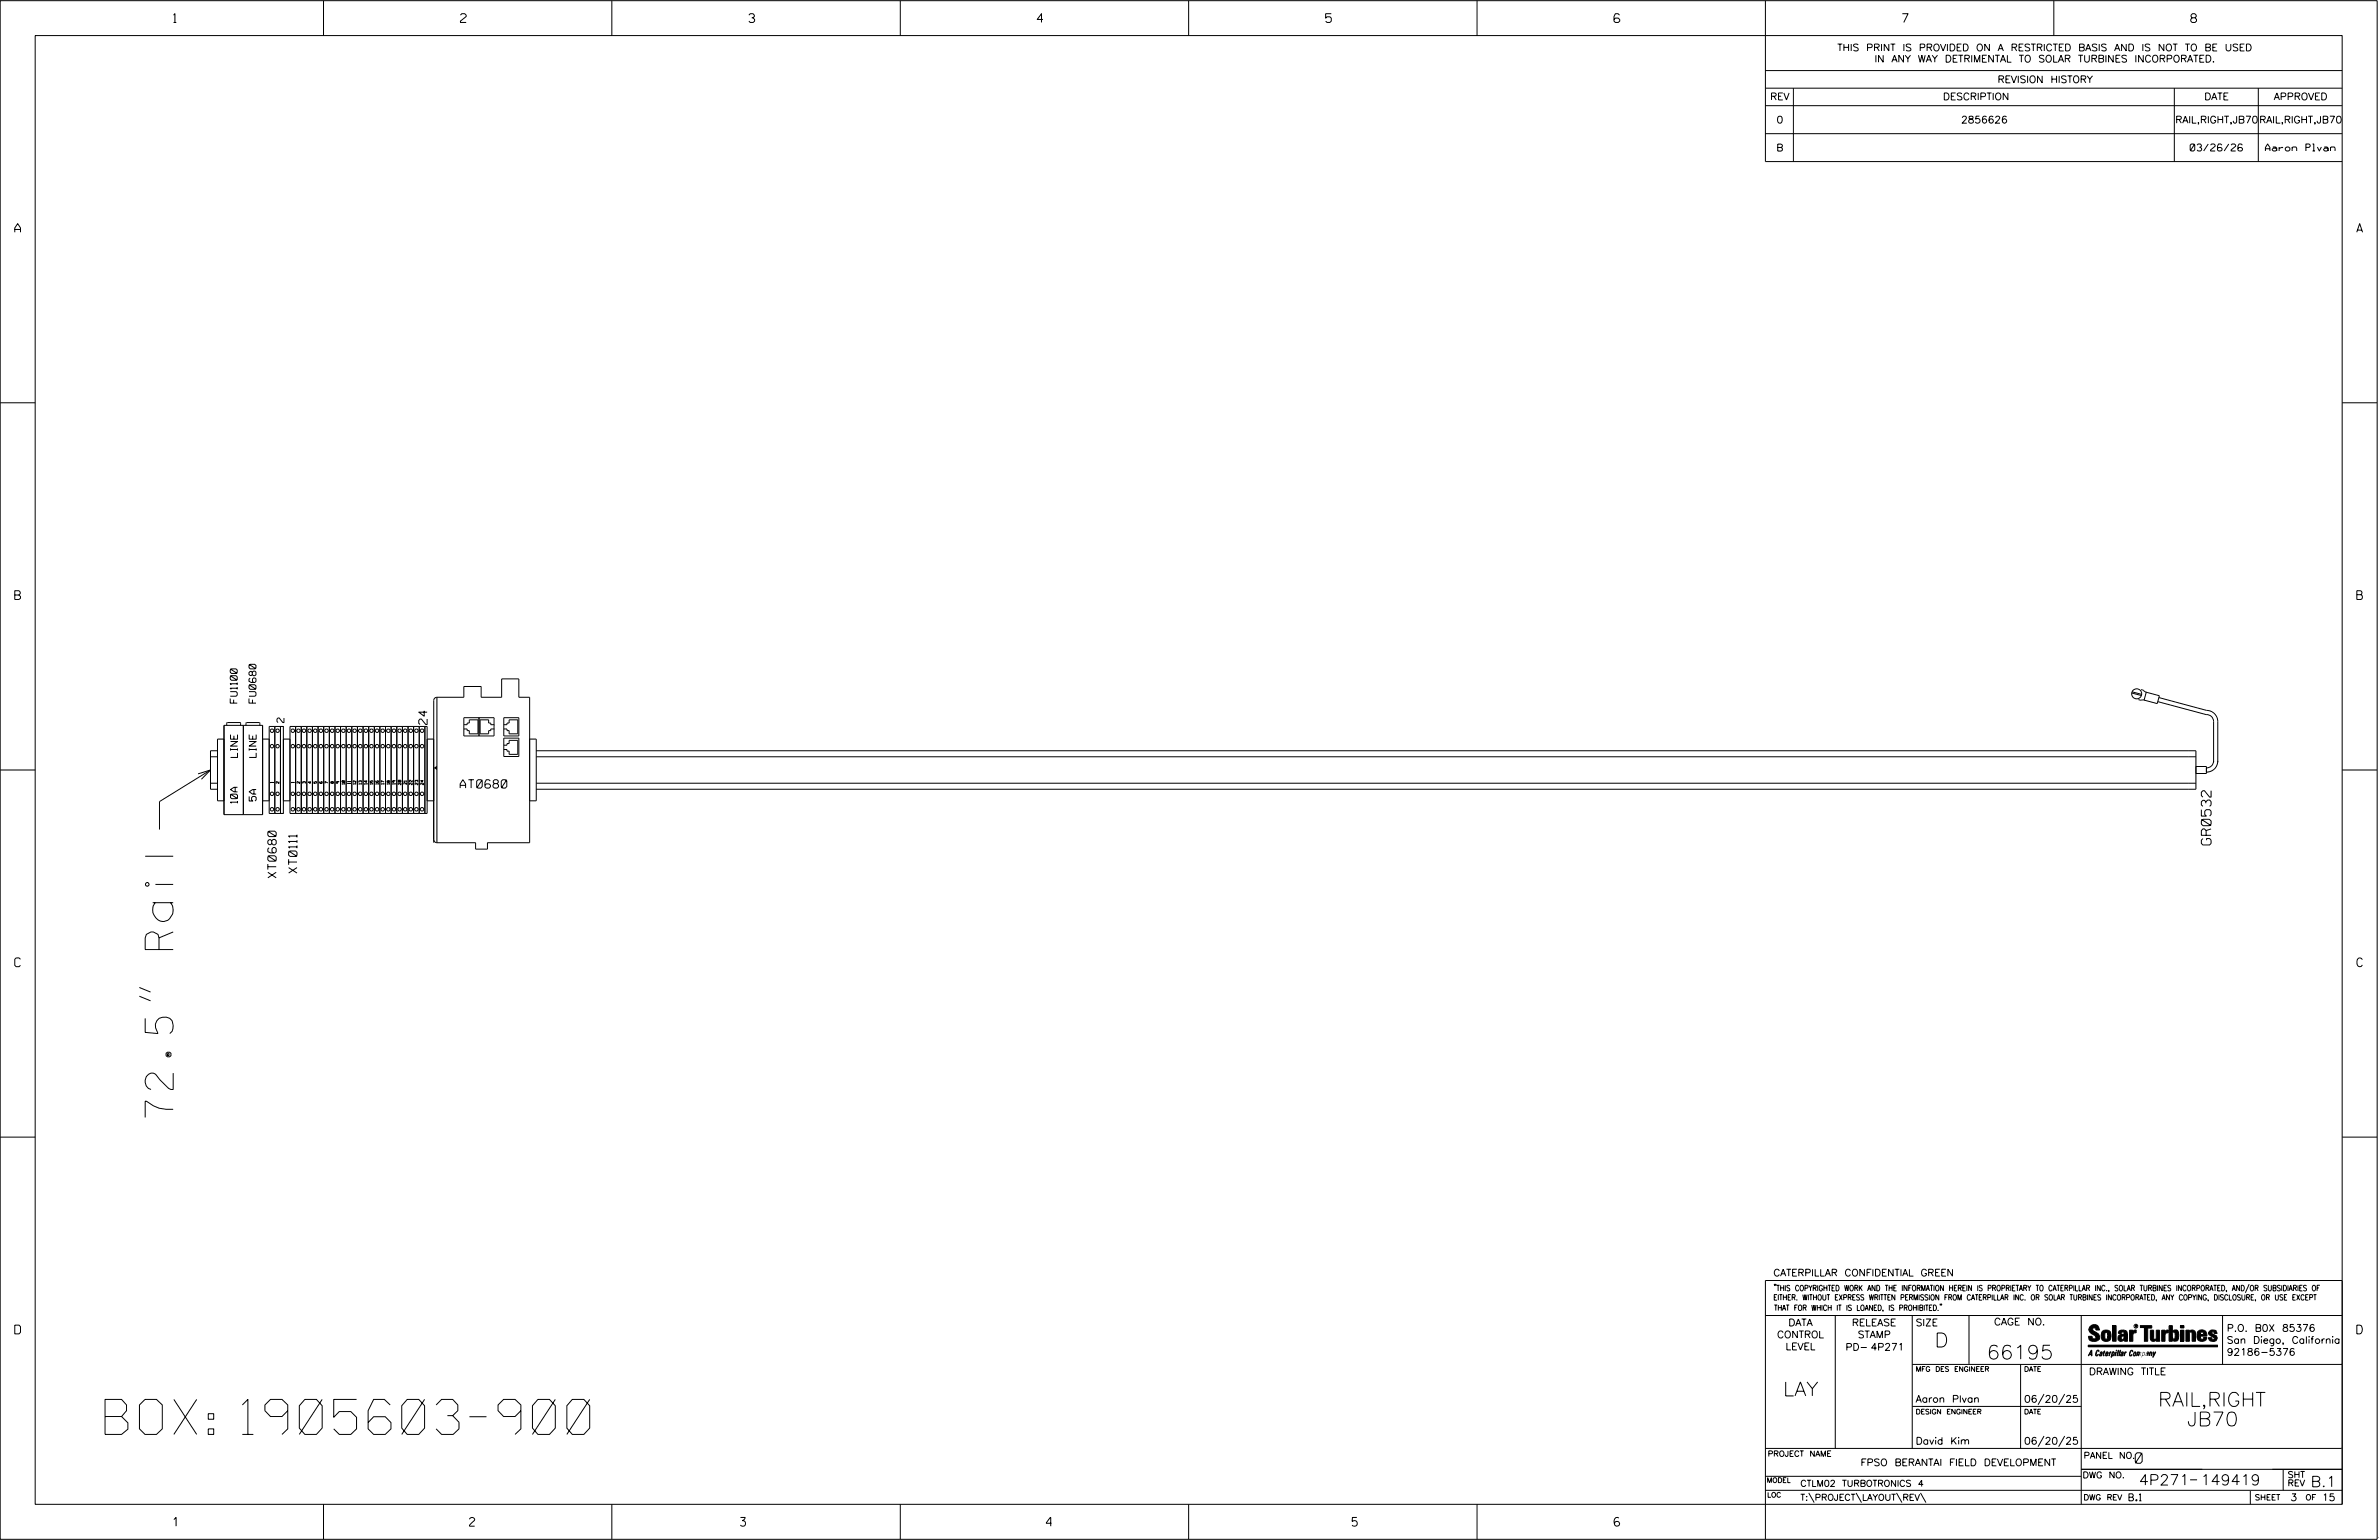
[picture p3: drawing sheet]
<svg xmlns="http://www.w3.org/2000/svg" width="864mm" height="559mm" viewBox="0 0 864 559" stroke-linecap="round" stroke-linejoin="round" font-family="sans-serif">
<defs><g id="words">
<text font-size="12.7" x="38.1" y="520.5">BOX: 1905603-900</text>
<text font-size="10.2" x="62.9" y="405.5" transform="rotate(-90 62.9 405.5)">72.5&quot; Rail</text>
<g font-size="5.1">
<text x="702.3" y="488.8">D</text>
<text x="721.2" y="493.2">66195</text>
<text x="647.3" y="506.5">LAY</text>
<text x="783.4" y="510.3">RAIL,RIGHT</text>
<text x="793.9" y="517.4">JB70</text>
</g>
<g font-size="3.8">
<text x="775.1" y="531">0</text>
<text x="776.5" y="538.9">4P271</text>
<text x="798.8" y="538.9">149419</text>
<text x="838.8" y="539.5">B.1</text>
</g>
<text font-size="3.6" x="802.7" y="306.6" transform="rotate(-90 802.7 306.6)">GR0532</text>
<g font-size="3.2">
<text x="63" y="8.2">1</text>
<text x="167.2" y="8.2">2</text>
<text x="271.8" y="8.2">3</text>
<text x="376.5" y="8.2">4</text>
<text x="481.2" y="8.2">5</text>
<text x="690.6" y="8.2">7</text>
<text x="795.3" y="8.2">8</text>
<text x="5.4" y="84.3">A</text>
<text x="855.5" y="84.3">A</text>
<text x="5.4" y="217.5">B</text>
<text x="855.6" y="217.5">B</text>
<text x="5.4" y="350.8">C</text>
<text x="855.6" y="350.8">C</text>
<text x="5.4" y="484">D</text>
<text x="855.6" y="484">D</text>
<text x="62.8" y="553.8">1</text>
<text x="170.4" y="553.8">2</text>
<text x="268.8" y="553.8">3</text>
<text x="379.8" y="553.8">4</text>
<text x="490.8" y="553.8">5</text>
<text x="585.9" y="553.8">6</text>
</g>
<g font-size="3">
<text x="155" y="262.9" transform="rotate(-90 155 262.9)">24</text>
<text x="167" y="286">AT0680</text>
<text x="107.8" y="316.8" transform="rotate(-90 107.8 316.8)">XT0111</text>
<text x="100.3" y="318.5" transform="rotate(-90 100.3 318.5)">XT0680</text>
</g>
<g font-size="2.5">
<text x="666.9" y="18.5">THIS PRINT IS PROVIDED ON A RESTRICTED BASIS AND IS NOT TO BE USED</text>
<text x="680.5" y="22.6">IN ANY WAY DETRIMENTAL TO SOLAR TURBINES INCORPORATED.</text>
<text x="725.1" y="30">REVISION HISTORY</text>
<text x="642.6" y="36.3">REV</text>
<text x="705.3" y="36.3">DESCRIPTION</text>
<text x="800.2" y="36.3">DATE</text>
<text x="825.4" y="36.3">APPROVED</text>
<text x="644.9" y="44.7">0</text>
<text x="711.9" y="44.7">2856626</text>
<text x="789.7" y="44.7">RAIL,RIGHT,JB70</text>
<text x="820.1" y="44.7">RAIL,RIGHT,JB70</text>
<text x="644.8" y="54.8">B</text>
<text x="795" y="54.8">03/26/26</text>
<text x="822.3" y="54.8">Aaron Plvan</text>
<text x="86.1" y="255.1" transform="rotate(-90 86.1 255.1)">FU1100</text>
<text x="92.9" y="255.1" transform="rotate(-90 92.9 255.1)">FU0680</text>
<text x="103.1" y="262.2" transform="rotate(-90 103.1 262.2)">2</text>
<text x="86.2" y="274.8" transform="rotate(-90 86.2 274.8)">LINE</text>
<text x="93" y="274.8" transform="rotate(-90 93 274.8)">LINE</text>
<text x="86.2" y="291.5" transform="rotate(-90 86.2 291.5)">10A</text>
<text x="93" y="290.6" transform="rotate(-90 93 290.6)">5A</text>
<text x="643.8" y="463">CATERPILLAR CONFIDENTIAL GREEN</text>
<text x="645.1" y="485.5">CONTROL</text>
<text x="649.2" y="481.1">DATA</text>
<text x="672.3" y="481.1">RELEASE</text>
<text x="674.4" y="485.5">STAMP</text>
<text x="695.4" y="481.1">SIZE</text>
<text x="723.8" y="480.8">CAGE NO.</text>
<text x="808.4" y="483.1">P.O. B0X 85376</text>
<text x="648.2" y="489.8">LEVEL</text>
<text x="669.9" y="490">PD- 4P271</text>
<text x="808.4" y="487.5">San Diego, California</text>
<text x="808.4" y="491.8">92186-5376</text>
<text x="758.3" y="498.9">DRAWING TITLE</text>
<text x="695.4" y="508.9">Aaron Plvan</text>
<text x="734.8" y="508.9">06/20/25</text>
<text x="695.4" y="524.1">David Kim</text>
<text x="734.8" y="524.1">06/20/25</text>
<text x="675.4" y="531.9">FPSO BERANTAI FIELD DEVELOPMENT</text>
<text x="772.8" y="544.6">B.1</text>
<text x="831.4" y="544.6">3</text>
<text x="842.9" y="544.6">15</text>
</g>
<g font-size="2.3">
<text x="756.4" y="529.2">PANEL NO.</text>
<text x="653.5" y="539.4">CTLM02 TURBOTRONICS 4</text>
<text x="756" y="536.3">DWG NO.</text>
<text x="830.4" y="539.3">REV</text>
<text x="830.4" y="536.2">SHT</text>
<text x="653.5" y="544.5">T:\PROJECT\LAYOUT\REV\</text>
</g>
<g font-size="2">
<text x="643.8" y="468.4">&quot;THIS COPYRIGHTED WORK AND THE INFORMATION HEREIN IS PROPRIETARY TO CATERPILLAR INC., SOLAR TURBINES INCORPORATED, AND/OR SUBSIDIARIES OF</text>
<text x="643.8" y="471.8">EITHER. WITHOUT EXPRESS WRITTEN PERMISSION FROM CATERPILLAR INC. OR SOLAR TURBINES INCORPORATED, ANY COPYING, DISCLOSURE, OR USE EXCEPT</text>
<text x="644" y="475.6">THAT FOR WHICH IT IS LOANED, IS PROHIBITED.&quot;</text>
<text x="641.7" y="528.5">PROJECT NAME</text>
<text x="756.3" y="544.3">DWG REV</text>
<text x="818.5" y="544.3">SHEET</text>
<text x="836.9" y="544.3">OF</text>
</g>
<g font-size="1.8">
<text x="695.4" y="497.6">MFG DES ENGINEER</text>
<text x="734.8" y="497.6">DATE</text>
<text x="695.4" y="513.1">DESIGN ENGINEER</text>
<text x="734.8" y="513.1">DATE</text>
<text x="641.3" y="538">MODEL</text>
<text x="641.5" y="543.3">LOC</text>
</g>
<g font-size="1">
<text x="99.2" y="284.1" transform="rotate(-90 99.2 284.1)">1</text>
<text x="101.3" y="284.3" transform="rotate(-90 101.3 284.3)">2</text>
<text x="106.8" y="284.1" transform="rotate(-90 106.8 284.1)">1</text>
<text x="108.8" y="284.3" transform="rotate(-90 108.8 284.3)">2</text>
<text x="110.9" y="284.3" transform="rotate(-90 110.9 284.3)">3</text>
<text x="112.9" y="284.3" transform="rotate(-90 112.9 284.3)">4</text>
<text x="115" y="284.3" transform="rotate(-90 115 284.3)">5</text>
<text x="117" y="284.3" transform="rotate(-90 117 284.3)">6</text>
<text x="121.1" y="284.3" transform="rotate(-90 121.1 284.3)">8</text>
<text x="123.1" y="284.3" transform="rotate(-90 123.1 284.3)">9</text>
<text x="125.2" y="284.6" transform="rotate(-90 125.2 284.6)">10</text>
<text x="127.2" y="284.4" transform="rotate(-90 127.2 284.4)">11</text>
<text x="129.2" y="284.6" transform="rotate(-90 129.2 284.6)">12</text>
<text x="131.3" y="284.6" transform="rotate(-90 131.3 284.6)">13</text>
<text x="133.3" y="284.6" transform="rotate(-90 133.3 284.6)">14</text>
<text x="135.4" y="284.6" transform="rotate(-90 135.4 284.6)">15</text>
<text x="137.4" y="284.6" transform="rotate(-90 137.4 284.6)">16</text>
<text x="139.4" y="284.6" transform="rotate(-90 139.4 284.6)">17</text>
<text x="141.5" y="284.6" transform="rotate(-90 141.5 284.6)">18</text>
<text x="143.5" y="284.6" transform="rotate(-90 143.5 284.6)">19</text>
<text x="145.6" y="284.8" transform="rotate(-90 145.6 284.8)">20</text>
<text x="147.6" y="284.6" transform="rotate(-90 147.6 284.6)">21</text>
<text x="149.6" y="284.8" transform="rotate(-90 149.6 284.8)">22</text>
<text x="151.7" y="284.8" transform="rotate(-90 151.7 284.8)">23</text>
<text x="153.7" y="284.8" transform="rotate(-90 153.7 284.8)">24</text>
</g>
<text font-size=".9" x="775.1" y="481.7">R</text>
</g></defs>
<g fill="none" stroke="#000" stroke-width=".36">
<path d="M.1 .2h862.8v558.4h-862.8zM12.8 12.9h837.4v533h-837.4zM117.4 .2v12.7M222.1 .2v12.7M326.8 .2v12.7M431.5 .2v12.7M536.2 .2v12.7M587.9 5.5l-.5-.5h-1l-.5 1v1.7l.5 .4h1l.6-.4v-.6l-.6-.5h-1l-.5 .5M640.9 .2v58.4h209.3M745.6 .2v12.7M640.9 25.6h209.3M640.9 32h209.3"/>
<path d="M640.9 38.3h209.3M651 32v26.6M789.3 32v26.6M819.8 32v26.6M640.9 48.5h209.3M.1 146.2h12.7M850.2 146.2h12.7M158.6 253h9.8v-3.9h6.3v3.9h7.4v-6.7h6.2v6.7h4v52.8h-15.3v2.3h-4.4v-2.3h-14M158.6 253l-.9 .5-.3 .7v51.6M158.6 253v52.8M773.9 251.5l3.4 .9M774 251l3.5 1"/>
<path d="M776.3 253.9l2.2 .2M777.2 250.2l2.1 1M779.1 251.2l4.8 1.2-.8 2.9-4.8-1.3zM783.3 254.6l17.5 4.7a2.54 2.54 0 0 1 2.8 2.5v14.8M783.7 253.1l17.3 4.7a4.1 4.1 0 0 1 4.1 4v14.8M.1 279.4h12.7M76.4 274.6h2.6M76.4 279.4l-18.5 11.5v10.1M79 272.4h-2.6v14h2.6M81.3 263.2h14v32.4h-14zM81.3 268.2h-2.3v22.4h2.3M82.3 263.2l.2-1h4.6l.2 1"/>
<path d="M88.3 263.2v32.4M89.3 263.2l.2-1h4.7l.1 1M95.3 268.2h2.4M97.7 263.6h4.1v31.6h-4.1zM99.8 263.6v31.6M101.8 263.6h1.1v31.6h-1.1zM105.3 268.2h-2.4v22.4h2.4M107.3 263.6v31.6M109.4 263.6v31.6M111.4 263.6v31.6M113.4 263.6v31.6M115.5 263.6v31.6"/>
<path d="M117.5 263.6v31.6M119.6 263.6v31.6M121.6 263.6v31.6M123.6 263.6v31.6M125.7 263.6v31.6M127.7 263.6v31.6M129.8 263.6v31.6M131.8 263.6v31.6M133.8 263.6v31.6M135.9 263.6v31.6M137.9 263.6v31.6M139.9 263.6v31.6"/>
<path d="M142 263.6v31.6M144 263.6v31.6M146.1 263.6v31.6M148.1 263.6v31.6M150.1 263.6v31.6M154.2 263.6v31.6M155 263.6v31.6h-49.7v-31.6h46.9v31.6M155 268.2h2.4M168.4 260.4h11v6.7h-11zM168.4 263h1.2v-.6h.8v-1.2h3.1v5.1h-3.1v-1.2h-.8v-.6h-1.2M173.9 260.4v6.7M179.4 263h-1.2v-.6h-.8v-1.2h-3.1v5.1h3.1v-1.2h.8v-.6h1.2"/>
<path d="M182.9 263h1.1v-.6h.8v-1.2h3.2v5.1h-3.2v-1.2h-.8v-.6h-1.1M182.9 270.4h1.1v-.6h.8v-1.2h3.2v5.1h-3.2v-1.1h-.8v-.6h-1.1M182.9 260.4h5.4v6.7h-5.4zM182.9 267.8h5.4v6.7h-5.4zM192.3 268.2h2.4v22.4h-2.4M194.7 272.4h602.4v14h-602.4M194.7 274.6h602.4M797.1 278.1h3.8v2.6h-3.8M803.6 276.1a2.53 2.53 0 0 1-2.7 2.5M805.1 276.1a4 4 0 0 1-4.2 4.1M850.2 279.4h12.7M71.9 280.8l4.5-1.4-3.3 3.4"/>
<path d="M76.4 284.2h2.6M95.3 290.6h2.4M119 284.1l-1-.5v.7M155 290.6h2.4M194.7 284.2h602.4M157.4 304.6l.3 .7 .9 .5M50.6 358.3l4 1.7M50.6 361.5l4 1.6M.1 412.6h12.7M850.2 412.6h12.7M640.9 477.3h209.3M644.2 466.1l-.1 .4"/>
<path d="M644.7 466.1l-.2 .4M666.2 477.3v48.3M694.2 477.3v48.3M704.4 473.3l-.1 .4M704.8 473.3l-.1 .4M714.8 477.3v17.8M755.5 477.3v68.6M806.8 477.3v17.8M816.5 466l-1.4 3.1M850.2 464.6h-209.3v94M850.2 464.8v81.1M694.2 495.1h156"/>
<path d="M733.5 495.1v30.5M758.6 481.4a2.02 2.02 0 0 1 3.1-.1l.5 1.3h-1.3l-.2-.6-.4-.2-.6 .1-.1 .4 .4 .7a2.46 2.46 0 0 1 2.2 2.9 2.83 2.83 0 0 1-3.8 .3l-.3-1.3h1.3l.2 .7 .6 .3 .5-.2 .2-.5-.4-.6-1.9-1.2-.4-.9zM759.2 491.3h-.7l.7-1.2v1.9h.2l-.1-2.1-1.3 2.1 .5-.5h.7M761.3 490l.3-.2 .4 .3-.1 .3-.3-.4-.4 .3-.3 1.6h.4l.4-.5-.3 .6-.4 .1-.3-.4zM762.6 490.6l.5-.1-.1 1.4h-.9a.74 .74 0 0 1 .9-.8l-.3 .7-.5 .1 .2-.5 .6-.2v-.5l-.7 .2zM763 483.2a2.17 2.17 0 0 1 3.1 0l.3 1.4-.3 1.5a2.17 2.17 0 0 1-3.1 0l-.3-1.5zM763.6 490.5l.4-.4 .2 .6h-.3l-.3 .9 .2 .4-.3-.1zM764.1 483.7l.5-.4 .4 .3v2.2l-.4 .2-.5-.2zM764.6 491.1l.6 .2v-.7l-.4-.1-.4 .6-.1 .8h.6M764.6 491.1l-.1 .8h.4M764.6 482.6v.8M764.8 490.7l.4 .1v.3h-.6z"/>
<path d="M765 491.5l-.1 .4zM766 490.5l-.5 1.5zM766 490.8l.4-.3-.4 .4M766.9 481h1.3v5.7h-1.3zM767 490.8l.5 .1-.3 .8-.4 .2zM767.3 490.5h-.5l-.5 2M767.3 490.5a.8 .8 0 0 1 .2 1 .8 .8 0 0 1-.9 .4l-.1 .6M767.3 490.5l-.1 .2M768.1 490.5l-.4 1.5zM768.2 489.9h.3l-.1 .2h-.2zM769 489.9l-.5 2.1zM769.7 489.9l-.6 2.1z"/>
<path d="M770.1 491.4l.5-.3-.5 .8zM770.4 491.9h.1M770.6 491.1l.1-.4-.7 .2 .1-.3 .6-.1 .2 .3-.5 1.1M770.6 491.1a.74 .74 0 0 0-.8 .8h.6M771 484.8h-.7l-.3 .6 .4 .7 .5-.3 .1-2.4h-.8l-.1 .4h-1.2a1.71 1.71 0 0 1 1.8-1.3 1.71 1.71 0 0 1 1.6 1.4v2.8h-1.1l-.1-.6M771 484.2l-1.5 .1a1.41 1.41 0 0 0 0 2.4l.5 .1 1.1-.7M771.2 486.1h-.1M771.4 490.5l.1 .3 .4-.3-.9 1.5zM771.5 490.8h.1M773 482.7h1.2v.5l.5-.5 .7-.1v1h-.6l-.5 .4-.1 2.7h-1.2zM773.3 490.3l.6-.4 .4 .2-.1 .4-.3-.4a1.28 1.28 0 0 0-.5 1.8l.6-.4-.1 .4-.8 .1zM774.7 490.8l.5-.3a.88 .88 0 0 1 .2 .9 .88 .88 0 0 1-.7 .7l-.2-.2z"/>
<path d="M774.8 490.9h.5l-.3 1h-.3l-.2-.2zM775.2 490.5l-.1 .2M776.8 481h4.3v.9h-1.5v4.8h-1.3M776.8 490.6l-.8 .2v-.3l-.4 1.5 .8-1.3v1.3l.3-1.2M779.3 491.1h.4M779.6 490.5h.3l-.3 1.4M779.6 490.7h.2l-.1 .4M779.7 491.1l-.1 .4M779.7 491.1l-.4 .2M780.1 492l.4-1.5 .1 .3 .3-.3 .3 .2-.3 1.3v-1.3l-.7 1.3M780.6 482.7h1.2v2.7l.1 .4 .4 .3 .4-.7v-2.7h1.2l.1 4h-1.3v-.5l-1.1 .6-.7-.3-.3-.7zM781.6 492.5l1-2-.8 1.3-.2-1.3-.2 2"/>
<path d="M784.7 482.7h1.2v.5l.5-.5 .7-.1v1h-.5l-.6 .4-.1 2.7h-1.2zM787.4 481h1.2v2a1.4 1.4 0 0 1 2.2 .2l.1 1.4-.4 1.9-1.5 .1-.4-.5v-1l.5 .9 .5-.3v-2.1l-.5-.4-.5 .7v2.8h-1.2zM791.5 482.7h1.3v4h-1.3zM791.5 481h1.3v.9h-1.3zM793.5 482.7h1.3v.4l.7-.5 1.1 .2 .4 .6v3.3h-1.2l-.3-3.4-.7 .2v3.2h-1.3zM794.8 483.1h.1M797.7 483.2a1.92 1.92 0 0 1 2.4-.5 1.92 1.92 0 0 1 1 2.1h-2.3v.8l.6 .5 .5-.3v-.5h1.2a1.83 1.83 0 0 1-2.1 1.4 1.83 1.83 0 0 1-1.5-2.1zM798.8 484.2v.6M799.1 483.4h.6l.2 .8h-1.1zM804.6 482.9a1.84 1.84 0 0 0-2.9 .8 3.3 3.3 0 0 0 2.2 1.9l-.5 .5-.4-.3-.1-.4h-1.2l.1 .6a1.92 1.92 0 0 0 2.9 .4M804.9 483.8h-1.2l-.2-.6-.5 .1-.1 .3 .1 .3 1.8 .9M805.1 488.1h-47.1v.6h47.1"/>
<path d="M694.2 510.3h61.3M742 505.8l-2.2 3.9M749.5 505.8l-2.2 3.9M640.9 525.6h209.2M640.9 535.7h114.6M742 521.1l-2.2 3.8M749.5 521.1l-2.2 3.8M755.5 533.2h94.7M795 537h2.6M828.8 533.2v7.6M117.4 545.9v12.7M222.1 545.9v12.7"/>
<path d="M326.8 545.9v12.7M431.5 545.9v12.7M536.2 545.9v12.7M640.9 540.8h209.3M656.6 541.7l2 3.5M673.8 541.7l1.9 3.5M688.4 541.7l2 3.5M697.2 541.7l1.9 3.5M816.9 541v4.9M863.5 558h.1"/>
<circle cx="775.6" cy="251.8" r="1.82"/>
<circle cx="98.7" cy="270.8" r=".63"/>
<circle cx="98.7" cy="265.1" r=".64"/>
<circle cx="100.8" cy="270.7" r=".62"/>
<circle cx="100.8" cy="265.1" r=".63"/>
<circle cx="106.3" cy="270.8" r=".63"/>
<circle cx="106.3" cy="265.1" r=".64"/>
<circle cx="108.3" cy="270.7" r=".63"/>
<circle cx="108.3" cy="265.1" r=".63"/>
<circle cx="110.3" cy="270.8" r=".63"/>
<circle cx="110.3" cy="265.1" r=".64"/>
<circle cx="112.4" cy="270.8" r=".63"/>
<circle cx="112.4" cy="265.1" r=".64"/>
<circle cx="114.4" cy="270.8" r=".63"/>
<circle cx="114.4" cy="265.1" r=".64"/>
<circle cx="116.5" cy="270.8" r=".63"/>
<circle cx="116.5" cy="265.1" r=".64"/>
<circle cx="118.5" cy="270.8" r=".63"/>
<circle cx="118.5" cy="265.1" r=".64"/>
<circle cx="120.6" cy="270.8" r=".63"/>
<circle cx="120.6" cy="265.1" r=".64"/>
<circle cx="122.6" cy="270.8" r=".63"/>
<circle cx="122.6" cy="265.1" r=".63"/>
<circle cx="124.6" cy="270.8" r=".63"/>
<circle cx="124.6" cy="265.1" r=".64"/>
<circle cx="126.7" cy="270.8" r=".63"/>
<circle cx="126.7" cy="265.1" r=".64"/>
<circle cx="128.7" cy="270.8" r=".63"/>
<circle cx="128.7" cy="265.1" r=".64"/>
<circle cx="130.8" cy="270.8" r=".63"/>
<circle cx="130.8" cy="265.1" r=".64"/>
<circle cx="132.8" cy="270.8" r=".63"/>
<circle cx="132.8" cy="265.1" r=".64"/>
<circle cx="134.8" cy="270.8" r=".63"/>
<circle cx="134.8" cy="265.1" r=".63"/>
<circle cx="136.9" cy="270.8" r=".63"/>
<circle cx="136.9" cy="265.1" r=".64"/>
<circle cx="138.9" cy="270.8" r=".63"/>
<circle cx="138.9" cy="265.1" r=".64"/>
<circle cx="141" cy="270.8" r=".63"/>
<circle cx="141" cy="265.1" r=".64"/>
<circle cx="143" cy="270.8" r=".63"/>
<circle cx="143" cy="265.1" r=".64"/>
<circle cx="145.1" cy="270.8" r=".63"/>
<circle cx="145.1" cy="265.1" r=".64"/>
<circle cx="147.1" cy="270.7" r=".62"/>
<circle cx="147.1" cy="265.1" r=".63"/>
<circle cx="149.1" cy="270.8" r=".63"/>
<circle cx="149.1" cy="265.1" r=".64"/>
<circle cx="151.2" cy="270.8" r=".63"/>
<circle cx="151.2" cy="265.1" r=".64"/>
<circle cx="153.2" cy="270.8" r=".63"/>
<circle cx="153.2" cy="265.1" r=".64"/>
<circle cx="98.7" cy="288" r=".64"/>
<circle cx="98.7" cy="293.7" r=".64"/>
<circle cx="100.8" cy="288" r=".63"/>
<circle cx="100.8" cy="293.6" r=".63"/>
<circle cx="106.3" cy="288" r=".64"/>
<circle cx="106.3" cy="293.7" r=".64"/>
<circle cx="108.3" cy="288" r=".63"/>
<circle cx="108.3" cy="293.6" r=".63"/>
<circle cx="110.3" cy="288" r=".64"/>
<circle cx="110.3" cy="293.7" r=".64"/>
<circle cx="112.4" cy="288" r=".64"/>
<circle cx="112.4" cy="293.7" r=".64"/>
<circle cx="114.4" cy="293.7" r=".64"/>
<circle cx="114.4" cy="288" r=".64"/>
<circle cx="116.5" cy="288" r=".64"/>
<circle cx="116.5" cy="293.7" r=".64"/>
<circle cx="118.5" cy="288" r=".64"/>
<circle cx="118.5" cy="293.7" r=".64"/>
<circle cx="120.6" cy="288" r=".64"/>
<circle cx="120.6" cy="293.7" r=".64"/>
<circle cx="122.6" cy="288" r=".63"/>
<circle cx="122.6" cy="293.7" r=".63"/>
<circle cx="124.6" cy="288" r=".64"/>
<circle cx="124.6" cy="293.7" r=".64"/>
<circle cx="126.7" cy="288" r=".64"/>
<circle cx="126.7" cy="293.7" r=".64"/>
<circle cx="128.7" cy="288" r=".64"/>
<circle cx="128.7" cy="293.7" r=".64"/>
<circle cx="130.8" cy="288" r=".64"/>
<circle cx="130.8" cy="293.7" r=".64"/>
<circle cx="132.8" cy="288" r=".64"/>
<circle cx="132.8" cy="293.7" r=".64"/>
<circle cx="134.8" cy="288" r=".63"/>
<circle cx="134.8" cy="293.7" r=".63"/>
<circle cx="136.9" cy="288" r=".64"/>
<circle cx="136.9" cy="293.7" r=".64"/>
<circle cx="138.9" cy="288" r=".64"/>
<circle cx="138.9" cy="293.7" r=".64"/>
<circle cx="141" cy="288" r=".64"/>
<circle cx="141" cy="293.7" r=".64"/>
<circle cx="143" cy="288" r=".64"/>
<circle cx="143" cy="293.7" r=".64"/>
<circle cx="145.1" cy="288" r=".64"/>
<circle cx="145.1" cy="293.7" r=".64"/>
<circle cx="147.1" cy="288" r=".63"/>
<circle cx="147.1" cy="293.6" r=".63"/>
<circle cx="149.1" cy="288" r=".64"/>
<circle cx="149.1" cy="293.7" r=".64"/>
<circle cx="151.2" cy="288" r=".64"/>
<circle cx="151.2" cy="293.7" r=".64"/>
<circle cx="153.2" cy="288" r=".64"/>
<circle cx="153.2" cy="293.7" r=".64"/>
<circle cx="775.4" cy="481.2" r=".69"/>
</g>
<g fill="#000">
<path d="M157.4 278.6l1.2-.7v1.5zM768.1 490.5l-.4 1.5zM768.2 489.9h.3l-.1 .2h-.2zM769 489.9l-.5 2.1zM769.7 489.9l-.6 2.1zM791.5 481h1.3v.9h-1.3zM791.5 482.7h1.3v4h-1.3zM758 488.1h47.1v.6h-47.1z"/>
<path d="M759.2 489.9l-1.2 2.1 .5-.5h.7v.5h.2zM759.2 490.1v1.2h-.7z" fill-rule="evenodd"/>
<path d="M758.6 481.4a2.02 2.02 0 0 1 3.1-.1l.5 1.3h-1.3l-.2-.6-.4-.2-.6 .1-.1 .4 .4 .7a2.46 2.46 0 0 1 2.2 2.9 2.83 2.83 0 0 1-3.8 .3l-.3-1.3h1.3l.2 .7 .6 .3 .5-.2 .2-.5-.4-.6-1.9-1.2-.4-.9z" fill-rule="evenodd"/>
<path d="M761.3 490l.3-.2 .4 .3-.1 .3-.3-.4-.4 .3-.3 1.6h.4l.4-.5-.3 .6-.4 .1-.3-.4z" fill-rule="evenodd"/>
<path d="M762.6 490.6l.5-.1-.1 1.4h-.9a.74 .74 0 0 1 .9-.8l-.6 .3-.2 .5 .5-.1 .3-.6v-.5l-.7 .2z" fill-rule="evenodd"/>
<path d="M763.6 490.5l.4-.4 .2 .6h-.3l-.3 .9 .2 .4-.3-.1z" fill-rule="evenodd"/>
<path d="M764.8 490.5l.5 .3-.1 .5h-.6l.6-.2v-.3l-.4-.1-.3 1.2h.4l.3-.4-.6 .6-.3-.2v-.4z" fill-rule="evenodd"/>
<path d="M763 483.2a2.17 2.17 0 0 1 3.1 0l.3 1.4-.3 1.5a2.17 2.17 0 0 1-3.1 0l-.3-1.5zM764.1 483.7v2.1l.5 .2 .4-.2v-2.2l-.4-.3z" fill-rule="evenodd"/>
<path d="M766 490.5v.3l.4-.1-.4 .2-.5 1.1z" fill-rule="evenodd"/>
<path d="M766.8 490.5l-.5 2 .3-.6a.71 .71 0 0 0 .9-.5 .71 .71 0 0 0-.4-.9zM767 490.8l.5 .1-.3 .8-.4 .2z" fill-rule="evenodd"/>
<path d="M766.9 481h1.3v5.7h-1.3z" fill-rule="evenodd"/>
<path d="M770.1 490.6l.6-.1 .2 .3-.4 1.2-.5 .1-.2-.5 .3-.5h.5l-.7 .5v.3l.4-.1 .4-.9-.5-.2-.2 .2z" fill-rule="evenodd"/>
<path d="M769.4 482.8l-.5 1h1.2l.1-.4h.8v.8l-1.5 .1a1.41 1.41 0 0 0 0 2.4l.5 .1 1.1-.7 .1 .6h1.1v-2.8a1.79 1.79 0 0 0-2.4-1.2zM770.3 484.8h.7l-.1 1-.5 .3-.4-.7z" fill-rule="evenodd"/>
<path d="M771.4 490.5l.1 .3 .4-.3-.9 1.5z" fill-rule="evenodd"/>
<path d="M773 482.7h1.2v.5l.5-.5 .7-.1v1h-.6l-.5 .4-.1 2.7h-1.2z" fill-rule="evenodd"/>
<path d="M773.3 490.3l.6-.4 .4 .2-.1 .4-.3-.4a1.28 1.28 0 0 0-.5 1.8l.6-.4-.3 .5h-.6z" fill-rule="evenodd"/>
<path d="M774.7 490.8l-.2 1.1h.7a.96 .96 0 0 0 0-1.4zM774.8 490.9h.5l-.1 .6-.5 .4-.2-.2z" fill-rule="evenodd"/>
<path d="M776 490.5v.3l.4-.3 .2 .3 .7-.2-.3 1.4v-1.3l-.6 1.3v-1.3l-.8 1.3z" fill-rule="evenodd"/>
<path d="M776.8 481h4.3v.9h-1.5v4.8h-1.3v-4.8h-1.5z" fill-rule="evenodd"/>
<path d="M777.9 490.5l-.5 2 .3-.6a.71 .71 0 0 0 .9-.5 .71 .71 0 0 0-.4-.9zM778.1 490.8l.3-.1 .1 .4-.5 .8-.2-.5z" fill-rule="evenodd"/>
<path d="M779.3 490.6l.6-.1-.3 1.5-.7-.1a.67 .67 0 0 1 .8-.8l-.6 .3-.1 .5 .4-.1 .4-.9-.4-.2-.3 .2z" fill-rule="evenodd"/>
<path d="M780.5 490.5l.1 .3 .3-.3 .3 .2-.3 1.3v-1.3l-.8 1.3z" fill-rule="evenodd"/>
<path d="M780.6 482.7h1.2v2.7l.1 .4 .4 .3 .4-.7v-2.7h1.2l.1 4h-1.3v-.5l-1.1 .6-.7-.3-.3-.7z" fill-rule="evenodd"/>
<path d="M781.6 490.5l.2 1.3 .8-1.3-1.2 2z" fill-rule="evenodd"/>
<path d="M784.7 482.7h1.2v.5l.5-.5 .7-.1v1h-.5l-.6 .4-.1 2.7h-1.2z" fill-rule="evenodd"/>
<path d="M787.4 481h1.2v2a1.4 1.4 0 0 1 2.2 .2l.1 1.4-.4 1.9-1.5 .1-.4-.5v-1l.5 .9 .5-.3v-2.1l-.5-.4-.5 .7v2.8h-1.2z" fill-rule="evenodd"/>
<path d="M793.5 482.7h1.3v.4a1.29 1.29 0 0 1 2.2 .3v3.3h-1.2l-.3-3.4-.7 .2v3.2h-1.3z" fill-rule="evenodd"/>
<path d="M797.7 483.2a1.92 1.92 0 0 1 2.4-.5 1.92 1.92 0 0 1 1 2.1h-2.3v.8l.6 .5 .5-.3v-.5h1.2a1.83 1.83 0 0 1-2.1 1.4 1.83 1.83 0 0 1-1.5-2.1zM799.1 483.4l-.3 .8h1.1l-.2-.8z" fill-rule="evenodd"/>
<path d="M801.9 483.2a1.94 1.94 0 0 1 3 .1v.5h-1.2l-.2-.6-.5 .1-.1 .3 .1 .3 1.8 .9a1.2 1.2 0 0 1 .1 1.3 1.2 1.2 0 0 1-1.2 .7l-1.6-.4-.4-1h1.2l.1 .4 .4 .3 .5-.5a3.3 3.3 0 0 1-2.2-1.9z" fill-rule="evenodd"/>
<circle cx="761.4" cy="492" r=".07"/>
<circle cx="762.2" cy="485.1" r=".07"/>
<circle cx="769.3" cy="492" r=".07"/>
<circle cx="773.1" cy="486.7" r=".07"/>
<circle cx="791.5" cy="486.7" r=".07"/>
<circle cx="791.5" cy="481" r=".07"/>
<circle cx="794.8" cy="486.7" r=".07"/>
</g>
<use href="#words"/>
</svg>
